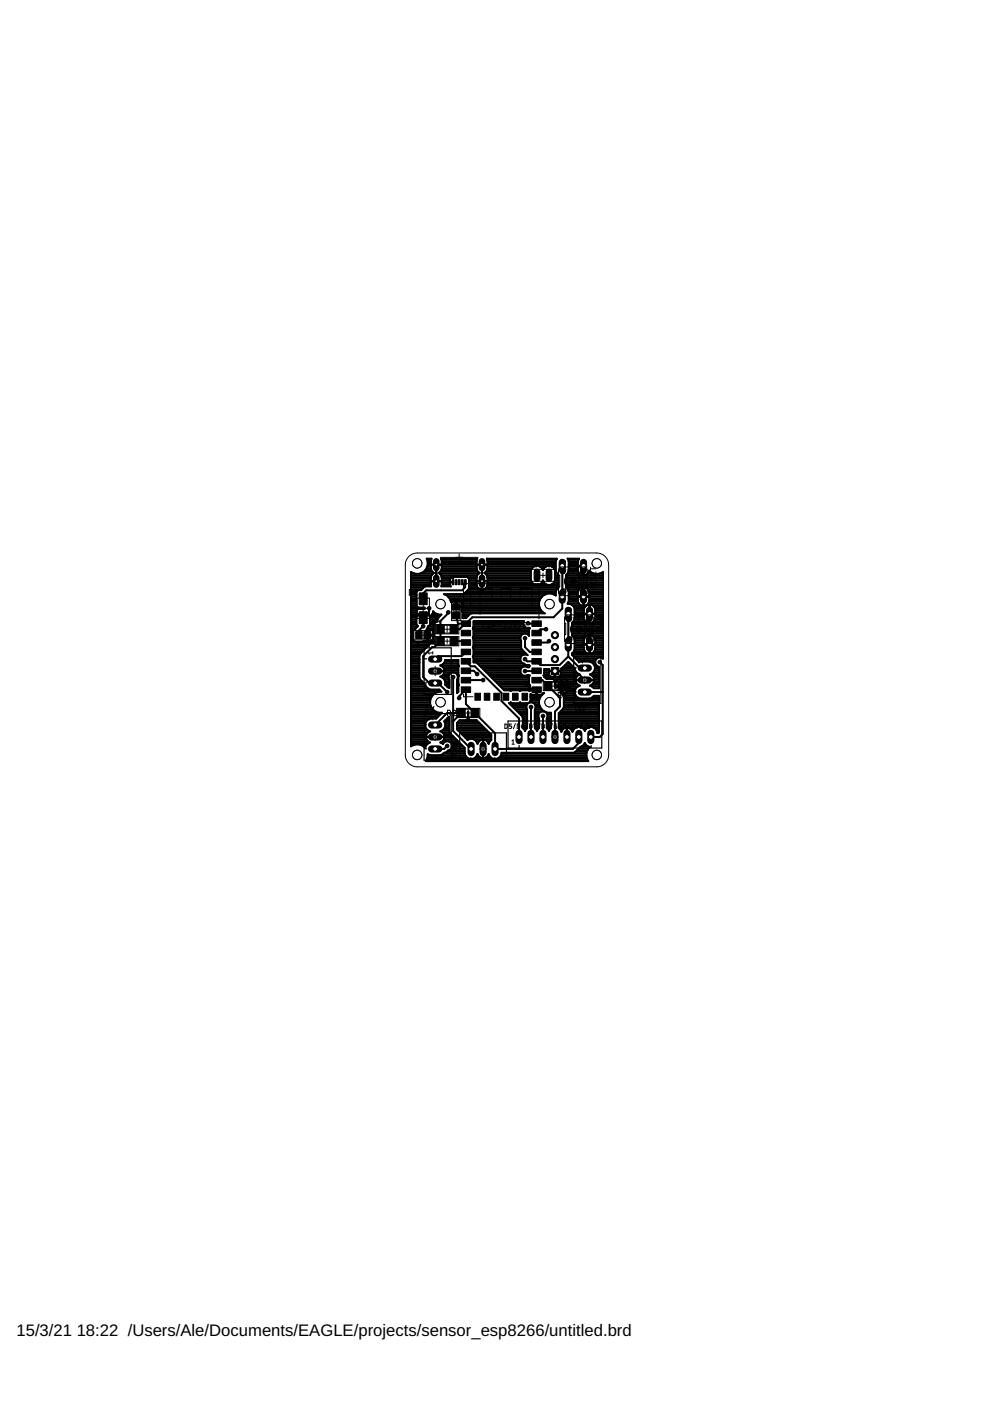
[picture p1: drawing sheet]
<svg xmlns="http://www.w3.org/2000/svg" width="210mm" height="297mm" viewBox="0 0 210 297" stroke-linecap="round" stroke-linejoin="round" font-family="sans-serif">
<defs><g id="words">
<g font-size="3.5">
<text x="3.5" y="283.3">15/3/21</text>
<text x="16.3" y="283.3">18:22 /Users/Ale/Documents/EAGLE/projects/sensor_esp8266/untitled.brd</text>
</g>
</g></defs>
<g fill="#000" stroke="#000" stroke-width=".21">
<path d="M88.1 133.9h1.4v1.5h-1.4zM88.9 129.7h1.7v2.5h-1.7zM88.9 125.7h1.7v2.5h-1.7zM90 133.9h1.3v1.5h-1.3zM92.6 135h1.6v1.8h-1.6zM92.6 132.5h1.6v1.8h-1.6zM95.4 135h1.6v1.8h-1.6zM95.4 132.5h1.6v1.8h-1.6zM95.9 122.9h.3v1.1h-.3zM96 129.9h1.5v1.3h-1.5zM96 128h1.5v1.3h-1.5zM96.5 122.9h.4v1.1h-.4z"/>
<path d="M97.2 122.9h.3v1.1h-.3zM97.8 139.6h2v1.2h-2zM97.8 137.6h2v1.2h-2zM97.8 135.6h2v1.2h-2zM97.8 133.6h2v1.2h-2zM97.8 131.6h2v1.2h-2zM97.8 122.9h.4v1.1h-.4zM98.5 122.9h.3v1.1h-.3zM112.8 139.6h2v1.2h-2zM112.8 137.6h2v1.2h-2zM112.8 135.6h2v1.2h-2zM112.8 133.6h2v1.2h-2z"/>
<path d="M112.8 131.6h2v1.2h-2zM97 150.3h1.6v1.8h-1.6zM97.8 145.6h2v1.2h-2zM97.8 143.6h2v1.2h-2zM97.8 141.6h2v1.2h-2zM99.9 150.3h1.6v1.8h-1.6zM100.7 147h1.2v1.5h-1.2zM102.7 147h1.2v1.5h-1.2zM104.7 147h1.2v1.5h-1.2zM106.7 147h1.2v1.5h-1.2zM108.7 147h1.2v1.5h-1.2zM110.7 147h1.2v1.5h-1.2z"/>
<path d="M112.8 145.6h2v1.2h-2zM112.8 143.6h2v1.2h-2zM112.8 141.6h2v1.2h-2zM115.4 144.5h1.6v1.9h-1.6zM118.3 144.5h1.6v1.9h-1.6z"/>
</g>
<g fill="none" stroke="#000" stroke-width=".42">
<path d="M90.5 118.6h.9M90.7 119l-.2-.6h1l-.1 .5v2M90.7 119a2.25 2.25 0 0 1-1 2.3 2.25 2.25 0 0 1-2.6 0v36.9a2.17 2.17 0 0 1 3 .4 1.37 1.37 0 0 1 1.1-1.2l-.5-.2M90.7 119.7h27.1M90.7 119.4h.7M90.7 119h.7M92.5 119.7v3.5M92.5 119.7v.1M93.6 118.6h7.5M93.7 119.4h7.3M93.7 119h7.3M102.2 119.7v.1"/>
<path d="M102.2 119.7v5.4M103.3 118.6h14.7M103.4 119.4h14.4M103.4 119h14.4M117.8 119v2l.6 .9v2.7M118 118.4h-14.8l.2 .5-.1 2M118 118.4v.1M118 118.5l-.2 .5M119.2 120v9l-1.8 1.9h-17.3l-1.3 1.3h-1.7l-.4-1.6M120.4 118.4v.1M120.4 118.4h2.4l-.3 .6v1h1.2v2M120.4 118.5l.2 .5"/>
<path d="M120.4 118.6h2.3M120.6 119v2l-.6 .9v2.7M120.6 119.7h1.9M120.6 119.4h1.9M120.6 119h1.9M87.1 122h4.4M87.1 136.6h4M87.1 134.7h.4M87.1 126.5h1.2M87.1 140h1.8M87.1 134.3h.4M87.1 139.6h1.8"/>
<path d="M87.1 139.2h1.8M87.1 138.8h1.9M87.1 138.5h2.2M87.1 138.1h2.5M87.1 137.7h2.9M87.1 137.3h3.3M87.1 136.9h3.6M87.1 136.2h4.9M87.1 135.8h.6M87.1 135.4h.4M87.1 135.1h.4M87.1 134h.4"/>
<path d="M87.1 133.6h.5M87.1 133.2h1M87.1 132.8h1.4M87.1 132.5h1.2M87.1 132.1h1.2M87.1 131.7h1.2M87.1 131.3h1.2M87.1 131h1.2M87.1 130.6h1.2M87.1 130.2h1.2M87.1 129.8h1.2M87.1 129.5h1.2"/>
<path d="M87.1 128.7h1.4M87.1 128.3h1.2M87.1 128h1.2M87.1 127.6h1.2M87.1 127.2h1.2M87.1 126.9h1.2M87.1 126.1h1.2M87.1 125.7h1.2M87.1 125.3h1.3M87.1 125h2.3M87.1 124.6h2.7M87.1 124.2h4.3"/>
<path d="M87.1 123.8h4.3M87.1 123.5h4.3M87.1 123.1h4.3M87.1 122.7h4.3M87.1 122.4h4.3M87.1 121.6h.8M88.3 128.3l.2 .4 1.5 .1v.3h-2.9M88.8 129.1l-.5 .5v2.7l.3 .5-1 .8M89 121.6h2.8M89.8 121.2h1.9M90.2 120.9h1.2M90.4 120.5h1"/>
<path d="M90.6 134.3h.2M90.6 135.8h.2M90.6 135.4h.2M90.6 135.1h.2M90.6 134h.2M90.6 133.6h.2M90.6 120.1h.8M90.6 133.2h1.4M90.7 132.8l-.3 .7h.2v1.1h1.2v-.7l-.3-.4h-.7v2.4l.7-.1 .3-.3v-.7h-1.2v1.1l-.7-.1-.3 .2-1.8-.1-.3-.3 .1-2M90.7 132.8l.5-.5v-1.7l.5-.4 .1-.6 .4 .4 .8 .3h.6l-.9 .9-.1 .7-.4 .1-.2 .4 .1 2.3M90.7 132.8h1.3M90.8 134.7h1.3"/>
<path d="M91 129v.7l-1.3 1.3v1.8l-.9 .9v1M91.1 132.5h.9M91.2 132.1h.9M91.2 131.7h1.4M91.2 131.3h1.4M91.2 131h1.7M91.2 130.6h2.1M91.4 123.2h2.3M91.4 120.9l.6 .6-.4 .3-.2 .5v2h-1.2l-.9 .8h-.5l-.4 .3-.1 2.9M91.5 135.8h.5M91.6 133.6h.4M91.6 130.2h1.2"/>
<path d="M91.8 134.3h.2M91.8 135.4h.2M91.8 135.1h.2M91.8 134h.2M91.8 129.8h.3M92 136.2l-.8 .3-2.2 2.2-.1 .3v4.7M92.1 134.7l-.1 1.5M92.1 134.7h.1M92.5 120.9h.1M92.5 123.2v.1M92.5 120.1h.1M92.5 123.1h.1"/>
<path d="M92.5 122.7h.1M92.5 122.4h.1M92.5 122h.1M92.5 121.6h.1M92.5 121.2h.1M92.5 120.5h.1M93.2 121.6h8.3M93.3 121.2h8.1M93.5 122h7.7M93.6 120.9l.1-2-.2-.5h7.7l-.2 .5 .1 1.8 .1 .3 .5 .5-.5 .4-.1 .4-.1 1.7a1.16 1.16 0 0 0 1.2 1.1 1.16 1.16 0 0 0 1.2-1.1l-.1-1.9-.6-.6 .6-.6M93.6 120.9l-.6 .6 .4 .3 .2 .5v2h2l-.1-.1M93.6 120.9h7.5"/>
<path d="M93.6 124.2h1.9M93.6 122.4h2.7M93.7 123.8h1.7M93.7 123.5h1.7M93.7 123.1h1.7M93.7 122.7h1.7M93.7 120.5h7.3M93.7 120.1h7.3M94.4 126.1h21.1M95 126.5h20M95 129.8v.2l-1.6 1.7v4.2l-1.3 1.3h-.5l-1.9 1.9v4.5l1.3 1.2h1.9l1.9 1.9M95.3 126.9h19.3"/>
<path d="M95.4 123.4h.5M95.5 127.2h19M95.5 124.2l-.1-1.3 .3-.4 .7-.2h2.6l.5 .5-.1 1.9-.1 .3M95.6 127.6h.2M95.8 127.6h.8v.9h1.3v-.6M95.9 123.4v.1M96.1 122.5h.1M96.2 135.9h2.3l.3 .3M96.6 128.3h.2M96.6 128h.2M96.6 127.6h.2M96.8 128.7h17.6"/>
<path d="M97 122.3h.1M97.7 122.3h.1M97.7 127.6h16.6M97.9 129.5h16.9M97.9 129.1h16.6M97.9 128.3h16.4M97.9 128h16.4M98.1 131h.8M98.1 130.6h1.2M98.1 130.2h1.5M98.1 129.8h17M98.3 122.3h.1"/>
<path d="M98.6 125.7h19.2M98.6 132.2l-1.2 1.2h-1.2M98.7 123.4l-.1 1.1-.6 .7h-7.6l-.7 .6v1.2M98.8 138.2l-.9 .9h-5l-.6 .6M98.9 125.3h19M99.1 122.4h1.9M99.3 125l-1.2 1h-4a2.11 2.11 0 0 1 1.5 1.7l.2-.1M99.3 125h2.4M99.4 122.7h1.6M99.4 124.6h1.9M99.4 124.2h1.7M99.5 123.6h.1"/>
<path d="M99.5 123.8h1.5M99.5 123.5h1.5M99.5 123.1h1.5M100.2 133.2l.3-1.5h10.6a1.06 1.06 0 0 0 .1 1.1 1.06 1.06 0 0 0 1 .4v1.6l-.7-.5M100.2 133.2l.2 .3v1.4l-.2 .3 .2 .3v1.4M100.2 133.2h12.1M100.3 139.2h10.2M100.3 139.2l.1 1.2 .7 .2 5.8 5.7h1.1l.3 .2 .2-.2h1.5l.3 .2 .3-.2h1.4l.3 .2v-.2M100.3 137.3h10.2M100.3 135.1h10M100.4 135.4h9.9M100.4 136.6h10.1"/>
<path d="M100.4 134.7h10.1M100.4 140h9.9M100.4 136.9l-.2 .3 .2 .3-.1 1.7M100.4 134.3h11.8M100.4 139.6h9.9M100.4 138.8h10.6M100.4 138.5h11M100.4 138.1h10.6M100.4 137.7h10.3M100.4 136.9h10.1M100.4 136.2h10.1M100.4 135.8h10.1"/>
<path d="M100.4 134h11.8M100.4 133.6h11.8M100.4 132.8h10.9M100.4 132.5h10.6M100.4 132.1h10.6M100.4 131.7h10.7M101 123.2h2.4M102.2 123.2v.1M102.2 123.8v.1M102.2 125h.1M102.2 124.6h.1M102.2 124.2h.1"/>
<path d="M102.2 123.5h.1M102.2 123.1h.1M102.2 122.7h.1M102.2 122.4h.1M102.2 122h.1M102.2 121.6h.1M102.2 121.2h.1M102.2 120.9h.1M102.2 120.5h.1M102.2 120.1h.1M102.7 125h15.3M102.9 121.6h9.6"/>
<path d="M103 121.2h9.5M103.1 124.6h15.3M103.2 122h9.3M103.3 120.9h9.3M103.3 124.2h15.1M103.3 122.4h9.2M103.4 123.8h9.8M103.4 123.5h9.4M103.4 123.1h9.2M103.4 122.7h9.1M103.4 120.5h9.4M103.4 120.1h9.8"/>
<path d="M110.3 139.6v.4M110.3 140l.2 .3M110.5 139.2l-.2 .4M111.1 134.3a1 1 0 0 0-.6 1.6l.1 1.8 1.3 1.2a1.02 1.02 0 0 0-1.4 .3M111.3 135.3v1.9l1 1h1.5M111.7 138.8h.1M112 132.1l1.8 .1M112.1 134.7h.1M113.1 120.2a1.33 1.33 0 0 1 2 .7 1.33 1.33 0 0 1 1.4-1 1.33 1.33 0 0 1 1.2 1.1v2a1.33 1.33 0 0 1-1.2 1 1.33 1.33 0 0 1-1.4-.9 1.34 1.34 0 0 1-1.3 .9 1.34 1.34 0 0 1-1.3-1v-2zM114.5 120.1h1.3M114.5 123.8h1.2M114.9 123.5h.4"/>
<path d="M114.9 120.5h.4M115.1 123.1h.1M115.1 120.9h.1M115.8 133.4h-1.2l-.8 .8M116.4 135.9l-.3 .3h-2.3M117 120.1h.8M117.1 123.8h1.3M117.5 123.5h.9M117.5 120.5h.3M117.5 126.1h.3M117.6 123.1h.8M117.6 120.9h.2"/>
<path d="M117.7 122h.7M117.7 122.7h.7M117.7 122.4h.7M117.7 121.6h.4M117.7 121.2h.2M118 125l-.2 .5v.8a2.23 2.23 0 0 0-3.2 .6 2.23 2.23 0 0 0 .9 3.1h-15.5l-1.2 1h-.7l-.2-2.2h-1.1v-1.2h.8l.3 .3M118.4 124.6l-.4 .4M120 124.6l.4 .4M120 122h7.8M120 124.6h3.3M120 124.2h7.8M120 123.8h7.8"/>
<path d="M120 123.5h7.8M120 123.1h7.8M120 122.7h7.8M120 122.4h7.8M120.3 121.6h2.6M120.4 125l.2 .5v2l-.2 .5a1.35 1.35 0 0 1 1.4 1.1v2.1l-.2 .5M120.4 125h2.4M120.4 128h2.3M120.5 139.2l-1.9 1.8h-4l-.8-.8h-2l-.5-.5M120.5 130.2v9M120.5 139.2l2.4 2.4h1.1M120.5 121.2h2.1"/>
<path d="M120.5 125.3h2.1M120.5 127.6h2.1M120.6 126.5h7.2M120.6 127.2h1.9M120.6 126.9h1.9M120.6 126.1h1.9M120.6 125.7h1.9M120.6 120.9h1.9M120.6 120.5h1.9M120.6 120.1h1.9M121.3 134.7h3.4M121.3 134.3h6.5"/>
<path d="M121.3 138.8h6.5M121.3 134h6.5M121.3 133.6h6.5M121.3 133.2h6.5M121.3 132.8h6.5M121.3 132.5h6.5M121.3 132.1h3.4M121.4 138.5h3M121.4 128.3h1.8M121.6 135.1h2.5M121.6 139.2h6.2M121.6 131.7h2.5"/>
<path d="M121.6 131.7l-.3 .3v2.8l.3 .3 .2 .5v2.1M121.7 138.1h2.3M121.7 128.7h2.3M121.8 135.4h2M121.8 131.3h2M121.8 137.7l-.2 .5-.3 .3v.4l1.5 1.5 2.2-.1a1.4 1.4 0 0 1 1.2 1.3 1.4 1.4 0 0 1-1.1 1.4l.5 .3 .3 .4M121.8 136.6h6M121.8 129.1h2M121.8 137.7h2M121.8 137.3h2M121.8 136.9h2M121.8 136.2h2"/>
<path d="M121.8 135.8h2M121.8 131h2M121.8 130.6h2M121.8 130.2h2M121.8 129.8h2M121.8 129.5h2M122 139.6h4.6M122.4 140h3.9M122.5 120.9v-.8h1.3v1.9M122.5 126.4v-.8a1.18 1.18 0 0 1 1.2-1.1v4a1.18 1.18 0 0 1-1.2-1.1v-.8h2.4v1.1l-.5 .6M122.5 120.9l.1 .3M122.6 121.2l.5 .6 .5 .2"/>
<path d="M123.7 128.3h.1M123.7 128h.1M123.7 127.6h.1M123.7 127.2h.1M123.7 126.9h.1M123.7 126.1h.1M123.7 125.7h.1M123.7 125.3h.1M123.7 125h.1M123.7 124.6h.1M123.7 121.6h.1M123.7 121.2h.1"/>
<path d="M123.7 120.9h.1M123.7 120.5h.1M123.7 120.1h.1M123.8 135.8v.8M123.8 137.7v-1h2.4v1M123.8 137.7l.6 .8M124.1 131.7l.8 .4v-3.9a1.18 1.18 0 0 0-1.1 1.1v.8h2.4a1.54 1.54 0 0 0-.6-1.7l-.5-.2v3.9h.2M124.1 131.7l-.3-.5v-1h2.4a1.9 1.9 0 0 1-.3 1.5M124.2 124.6h3.6M124.3 128.3h.1M124.6 121.6h1.4M124.7 125h3.1"/>
<path d="M124.7 128h3.1M124.9 121.2l-.5 .6-.6 .2M124.9 121.2v-.2a2.15 2.15 0 0 0 2.9 .3v18.4l-.1-.1M124.9 121.2h.3M124.9 125.3h2.9M124.9 127.6h2.9M124.9 126.4a1.54 1.54 0 0 0-.5-1.7l-.6-.2v4l.6-.2M124.9 134.7v3.9l-.5-.1M124.9 129.1h.2M124.9 138.5h.2M124.9 138.1h.2M124.9 137.7h.2"/>
<path d="M124.9 137.3h.2M124.9 136.9h.2M124.9 136.2h.2M124.9 135.8h.2M124.9 135.4h.2M124.9 135.1h.2M124.9 132.1h.2M124.9 131.7h.2M124.9 131.3h.2M124.9 131h.2M124.9 130.6h.2M124.9 130.2h.2"/>
<path d="M124.9 129.8h.2M124.9 129.5h.2M124.9 128.7h.2M124.9 128.3h.2M124.9 127.2h2.9M124.9 126.9h2.9M124.9 126.1h2.9M124.9 125.7h2.9M125.1 134.7v3.9l.5-.1M125.3 134.7l.5 .3 .3 .4M125.3 134.7a1.22 1.22 0 0 0-1.5 1.1M125.3 134.7h2.5"/>
<path d="M125.3 132.1h2.5M125.6 128.3h2.2M125.6 138.5h2.2M125.9 135.1h1.9M125.9 131.7l-.6 .4M125.9 131.7h1.9M126 128.7h1.8M126 138.1h1.8M126.1 135.4l.1 .4M126.1 135.4h1.7M126.1 131.3h1.7M126.2 137.7l-.6 .8"/>
<path d="M126.2 129.1h1.6M126.2 137.7h1.6M126.2 135.8v.8M126.2 137.3h1.6M126.2 136.9h1.6M126.2 136.2h1.6M126.2 135.8h1.6M126.2 131h1.6M126.2 130.6h1.6M126.2 130.2h1.6M126.2 129.8h1.6M126.2 129.5h1.6"/>
<path d="M127.1 121.6h.7M127.7 139.6a1.01 1.01 0 0 0-1.4 .4 1.01 1.01 0 0 0 .7 1.4M127.8 139.6h.1M87.1 142.2h1.8M87.1 145.9h3.6M87.1 152.7h3.5M87.1 156.8h3.3M87.1 157.2h3.6M87.1 146.3h6.1M87.1 150.8h5.1M87.1 157.9h.7M87.1 157.5h3.8"/>
<path d="M87.1 156.4h3.2M87.1 156h3.2M87.1 155.7h3.3M87.1 155.3h3.6M87.1 154.9h3.8M87.1 154.5h3.3M87.1 154.2h3.1M87.1 153.8h3M87.1 153.4h3M87.1 153.1h3.2M87.1 152.3h5.4M87.1 151.9h5.8"/>
<path d="M87.1 151.6h6.2M87.1 151.2h6.6M87.1 150.4h4.7M87.1 150.1h4.4M87.1 149.7h4.2M87.1 149.3h4.1M87.1 148.9h4.1M87.1 148.5h4.1M87.1 148.2h4.2M87.1 147.8h4.4M87.1 147.4h4.6M87.1 147.1h5"/>
<path d="M87.1 145.6h3.2M87.1 145.2h3.1M87.1 144.8h2.8M87.1 144.4h2.4M87.1 144.1h2M87.1 143.7h1.8M87.1 143.3h1.8M87.1 142.9h1.8M87.1 142.6h1.8M87.1 141.8h1.8M87.1 141.4h1.8M87.1 141.1h1.8"/>
<path d="M87.1 140.7h1.8M87.1 140.3h1.8M88.9 143.7l1.8 2.3 .5 .2h1.9l.5 .5h-6.5M89.1 157.9h1.3M89.8 158.3h.4M90.3 156.3h.1M90.3 156.3l.4 .9M91.2 149.3a2.21 2.21 0 0 0 2.5 1.8l-1.2 1.2h-1.3a1.4 1.4 0 0 0-1.1 1.4 1.4 1.4 0 0 0 1.1 1.4 1.2 1.2 0 0 0-.9 1.1h1.9l-1.9 .1M93 146.7a2.28 2.28 0 0 0-1.8 2.6M93.4 141.1h3.8M93.6 157.5h.4M93.7 143.3l-.4 .2a1.37 1.37 0 0 1 1.1 1.7"/>
<path d="M93.7 154.9h1.6M93.7 143.3h1.4M93.8 155.3h1.5M93.8 157.2h3.3M93.8 143.7h1.3M93.9 141.4h3.3M94 159.8h4.5M94 140.7h3.2M94.1 142.9h1.2M94.1 155.7h1.5M94.1 156.8h2.7M94.1 154.5h1.2"/>
<path d="M94.2 141.8l-.4-.4-.5-.3a1.33 1.33 0 0 0 1.1-1.2h2.8v1l.1 .3-.1 .3v1.4M94.2 141.8l.1 .4M94.2 141.8h3M94.2 144.1h1M94.2 156.4h2.2M94.2 156h1.8M94.2 142.6h3M94.3 156.3l-.5 .9M94.3 142.2h.1M94.3 156.3h.1M94.3 153.1h1M94.3 140.3h2.9"/>
<path d="M94.3 154.2h1M94.4 144.4h.9M94.4 153.8h.9M94.4 153.4h.9M94.4 144.8h.9M94.4 145.2h.9M94.4 152.7h.9M94.6 157.2l-.3 .1-.4 .4-.6-.3 .5-.2M94.7 159.4h3.8M94.8 145.6h.5M94.8 158.2l-.6 .6h-1.9M94.8 152.3h.5"/>
<path d="M95 157.2a1 1 0 0 1 .8 1 1 1 0 0 1-.8 .9l-.4 .4-1.3 .6h-2.1l-.5-.2v.6l-.4 .9 34.4-.1M95.2 144.1a1 1 0 0 1 .9-1.5 1 1 0 0 1 .8 1.5v2.9l.3-.3M95.2 144.1h.1M95.2 159h3.3M95.3 144.1v1.8l-.9-.7M95.6 157.5h1.9M95.6 155.7l-.3-.6v-3.1l-1.1 .9a1.39 1.39 0 0 1-.9 2.2 1.22 1.22 0 0 1 1 1.1h-2l2 .1M95.6 155.7l2.9 2.9v1.2M95.7 158.7h2.8M95.8 157.9h2.1M95.8 158.3h2.5M96.1 152.9l1.7-1.7h-3l-2.5 2.5"/>
<path d="M96.1 143.6v11.4l3.8 3.8M96.9 142.9h.3M96.9 145.9h.3M96.9 146.7h.3M96.9 146.3h.3M96.9 154.5h6M96.9 154.2h5.6M96.9 153.8h5.3M96.9 153.4h4.9M96.9 145.6h.3M96.9 145.2h.4M96.9 144.8h.3"/>
<path d="M96.9 144.4h.3M96.9 144.1h.3M97 143.3h.2M97.1 143.7h.1M97.1 153.1h4.3M97.2 142.2h-4.9l2 .1-.2 .6-.4 .4M97.2 142.9l.1 .3-.1 .3 .1 1.7M97.2 154.9h6.1M97.3 145.2l-.1 1.5M97.3 148v-.4l1.5-1.4v3.1l6.2 6.2v3.3h16.5l1.2-1.3v-1.2M97.6 155.3h6.1M97.9 155.7h6.1"/>
<path d="M98.3 156h5.9M98.5 159.8l.2 .5 .9 .6M98.7 156.4h5.5M98.8 152.7l.5-.5v-1.3v1.3l.5 .5M98.8 142.2h1.7l.7 .7M98.8 140.2l1 1.1h.9l5.6 5.6v1.7l3.7 3.7v4M99 156.8h.3M99.2 152.3h.1M99.3 151.9h.1M99.3 151.6h.1M99.3 151.2h.1M100.4 140.3h10.1"/>
<path d="M100.5 156.8h3.7M101 157.2h.6M101.2 157.5h.1M101.3 140.7h9.7M101.6 141.1h10.6M102 141.4h8.8M102.3 156.8l-.5 .2-.6 .7a1.38 1.38 0 0 0-2.1-.8l-2.2-2.3v-1.3l.6-.6h3.5l3.2 3.1v1.1l-.6 .8a1.23 1.23 0 0 0-1.1-.9M102.4 156.8v1.9l.1-1.9M102.4 157.2h.1M102.4 159.8h.1M102.4 159.4h.1M102.4 159h.1"/>
<path d="M102.4 158.7h.1M102.4 158.3h.1M102.4 157.9h.1M102.4 157.5h.1M102.4 141.8h8M102.4 144.2h-3.6M102.8 142.2h7.5M103.1 142.6h7.3M103.3 157.2h.6M103.5 142.9h7.1M103.5 157.5h.2M103.9 143.3h8.3"/>
<path d="M104.2 143.7h8M104.6 144.1h7.6M105 144.4h7.2M105.4 144.8h6.8M105.7 145.2h6.6M106.1 145.6h6.2M106.3 159.8l-.2 .5-.9 .6M106.3 159.8h18M106.5 145.9h5.8M106.9 146.3h7v1h.9l.3-.2M108.2 149.3h3.6M108.3 148.9l-.4 .2 2.8 2.8 .1 .3v2.2l.5 .6"/>
<path d="M108.3 148.9l.2 .2h1.5l.3-.2M108.3 148.9h.1M108.5 149.7h3.1M108.9 150.1h2.7M109.3 150.4h2.4M109.7 150.8h2.1M110 151.2h1.8M110.3 148.9h.1M110.3 148.9l.3 .2h1.4M110.4 151.6h1.4M110.5 140.3l.6 .4a1.01 1.01 0 0 0 1.1 .3l.1 .2-.1 .3h-.3a1 1 0 0 0-1.6 .8 1 1 0 0 0 1.6 .8l.4 .1-.1 .3v1.7M110.7 151.9h1.1"/>
<path d="M110.8 152.7h1M110.8 154.2h1M110.8 153.8h1M110.8 153.4h1M110.8 153.1h1M110.8 152.3h1M111 154.5h.6M111.3 154.9h.1M111.3 144.8l1.4 1.4h1.1M111.7 150.5l.1 3.9-.5 .6M111.9 141.4h.3M112 149.1a1 1 0 0 1 1.6 .6"/>
<path d="M112 149.1a1.02 1.02 0 0 0-.3 1.4M112.2 145.2l.2 .1-.1 .3M112.3 148.9h.1M112.3 145.6v.5h1.4v1.2l-1.2-.1M112.5 147.2v1.4l-.5 .5M112.5 147.2h.1M112.5 148.5h1.8M112.5 148.2h1.9M112.5 147.8h2.1M112.5 147.4h2.3M112.6 149.9v6.4M112.8 148.9h1.5"/>
<path d="M113.4 152.7h.9M113.4 150.8h1.9a1.01 1.01 0 0 1 .6 1.6v2l.5 .6M113.4 154.2h.9M113.4 153.8h.9M113.4 153.4h.9M113.4 153.1h.9M113.4 152.3h.9M113.4 151.9h.7M113.4 151.6h.8M113.4 151.2h.9M113.4 149.3h.9M113.4 150.5v3.9l.5 .6"/>
<path d="M113.4 150.4h1.5M113.6 149.7l-.2 .8M113.6 150.1h1M113.6 149.7h.8M113.6 154.5h.5M113.7 146.7h.2M113.7 147.1h.2M113.8 144.2h1.2l3.7 3.8v1.8l-1 1.1v5.4M113.8 142.2l-2.5 .1M113.8 154.9h.1M114.3 149.3a2.21 2.21 0 0 0 2.5 1.8v3.3l-.4 .6M114.9 150.8a1.01 1.01 0 0 0-.6 1.6v2l-.4 .6"/>
<path d="M115.1 151.8v4.5M115.1 147.1h.1M115.3 143.3h1.2M115.3 147l-.2 .1M115.3 147h.1M115.3 147a2.28 2.28 0 0 0-1 2.3M115.4 142.2h2.2v1.3h-.8l-.3-.2M115.4 143.5l.5 .5h1.5l.2 .4M115.4 143.5h.1M115.4 142.9l-.2 .3 .2 .3M115.4 142.9h1M115.4 142.6h1"/>
<path d="M115.6 143.7h6.5M115.9 151.2h.9M115.9 152.7h.9M115.9 154.2h.9M115.9 153.8h.9M115.9 153.4h.9M115.9 153.1h.9M116 152.3h.8M116.1 151.6h.7M116.1 151.9h.7M116.1 154.5h.5M116.4 154.9h.1"/>
<path d="M116.4 142.2v-.4h-1v1.1M116.5 143.3l-.1-1h2.5l-.1 1M117.4 144.1h4.6M117.6 143.3h.1M117.6 142.9h.1M117.6 142.6h.1M117.6 144.4v1.3l.2 .2v-.3h2.5l-.1 1-.1 .2h-.8v-2.7h.8l.2 .4v.8h-2.5v-.8l.3-.4h.8v2.7h-.2l.8 1v2.2l-1 1.2v3.2l.5 .8a1.22 1.22 0 0 1 1.1-.9v1.9l.1-1.9M117.6 145.6h1.3M117.6 145.2h.2M117.6 144.8h.2M117.6 144.4h.2M117.7 142.3h.6"/>
<path d="M118.5 152.7h8.5M118.5 154.2h3.8M118.5 153.8h8.5M118.5 153.4h8.5M118.5 153.1h8.5M118.5 152.3h8.5M118.5 151.9h8.5M118.5 151.6h8.5M118.5 151.2h8.5M118.7 154.5h.7M118.8 143.3h3.6M118.9 141.8v.4"/>
<path d="M118.9 141.8l1.6-1.5 1.4 1.4a1.31 1.31 0 0 0 1 1.3l-.5 .3-.3 .4M118.9 145.9h.4M118.9 146.7h.4M118.9 146.3h.4M118.9 150.8h8.1M118.9 145.2h.4M118.9 144.8h.4M118.9 144.4h.4M118.9 142.9h3.9M118.9 142.6h3.3M118.9 141.8h3M118.9 154.9h.2"/>
<path d="M119 147.1h2.9M119.1 145.5h1.7M119.3 150.4h7.7M119.3 145.6h3.2M119.4 147.4h2.6M119.4 141.4h2.2M119.5 150.1h7.5M119.5 149.7h7.5M119.5 149.3h7.5M119.5 148.9h7.5M119.5 148.5h7.5M119.5 148.2h7.5"/>
<path d="M119.5 147.8h2.9M119.7 141.1h1.5M120.1 140.7h.7M120.1 156h.1M120.1 155.7h.1M120.1 155.3h.1M120.1 154.9h.1M120.1 154.5h.1M120.2 146.7h1.7M120.2 154.3h.1M120.3 154.3l.5 .1 .6 .8a1.38 1.38 0 0 1 1.2-1.1 1.38 1.38 0 0 1 1.4 .9M120.3 144.4h1.7"/>
<path d="M120.3 145.9h1.8M120.3 146.3h1.6M120.3 145.2h2.2M120.3 144.8h1.9M121 154.5h.7M121.3 154.9h.2M122 142.2h-4.3v1.3h.8l.3-.2M122 159.4h2.4M122 144.1h2l-2 .2 .2 .5M122 144.1h.1M122.1 145.9a1.4 1.4 0 0 0 .9 2.2h2l.9-.6h1.1v7.8l-.4 .1a1.37 1.37 0 0 0-1.1-1.3 1.37 1.37 0 0 0-1.5 .9M122.1 143.7l-.1 .4"/>
<path d="M122.2 144.8l.7 .6-.4 .2M122.2 142.9h.5l1.3 1.3M122.4 159h2.2M122.5 145.6l-.4 .3M122.7 158.7h2.1M122.7 140.3h.2M123.1 154.2h1.8M123.2 158.3h1.6M123.7 154.5h.6M123.8 157.9h.4M124 157.5l-.5 .7-.5 .2-1.4 1.2h-15.3v.2M124 157.5a1.23 1.23 0 0 0 1.1 .9 2.22 2.22 0 0 0-.4 2.9"/>
<path d="M124 157.5h.1M124 154.9h.1M124 146.7h3.8M125.1 140.3h1.1M125.2 142.9h1.8M125.5 145.2h1.5M125.5 145.6h1.5M125.6 143.3h1.4M125.6 147.8h1.4M125.7 154.2h1.3M125.8 140.7h.4M125.8 142.6h1.2"/>
<path d="M125.8 144.8l-.7 .6 .4 .2M125.8 144.8h1.2M125.9 143.7h1.1M125.9 143.7l.1 .4M126 144.4h1M126 144.1h-1.9l1.9 .2-.2 .5M126 144.1h.1M126 144.1h1M126 141.1h.5M126 142.2h1M126.1 141.8h.9M126.1 141.4h.9"/>
<path d="M126.3 154.5h.7M126.5 154.9h.5M126.6 155.3h.4M127 141.4h.1M127 141.4v4.5h-1.1l-.4-.3M127.2 140.4l.6 .6v14.6l-.6 .7h-1.9M90.4 161.3h34.3M90.5 160.9h34M90.7 160.5h8.2M90.7 160.2h8M100.8 160.5h.9M101.1 160.2h.3"/>
<path d="M102.4 160.5h.1M102.4 160.2h.1M103.1 160.5h.9M103.5 160.2l-.4 .4-.6 .2-.1-2v2a1.2 1.2 0 0 1-1.2-.9l-.5 .8-.5 .2M103.5 160.2l.1-.3 .6 .8 .5 .2M103.5 160.2h.2M105.9 160.5h18.4M106.2 160.2h18.1"/>
</g>
<path d="M123.7 119.2v1.6" fill="none" stroke="#000" stroke-width="1.5"/>
<circle cx="123.7" cy="120" r=".51" fill="#fff" stroke="#000" stroke-width=".21"/>
<path d="M119.2 119.2v1.6" fill="none" stroke="#000" stroke-width="1.5"/>
<circle cx="119.2" cy="120" r=".51" fill="#fff" stroke="#000" stroke-width=".21"/>
<path d="M123.7 125.7v1.6" fill="none" stroke="#000" stroke-width="1.5"/>
<circle cx="123.7" cy="126.5" r=".51" fill="#fff" stroke="#000" stroke-width=".21"/>
<path d="M119.2 125.7v1.6" fill="none" stroke="#000" stroke-width="1.5"/>
<circle cx="119.2" cy="126.5" r=".51" fill="#fff" stroke="#000" stroke-width=".21"/>
<path d="M125 129.4v1.5" fill="none" stroke="#000" stroke-width="1.5"/>
<circle cx="125" cy="130.2" r=".51" fill="#fff" stroke="#000" stroke-width=".21"/>
<path d="M120.5 129.4v1.5" fill="none" stroke="#000" stroke-width="1.5"/>
<circle cx="120.5" cy="130.2" r=".51" fill="#fff" stroke="#000" stroke-width=".21"/>
<path d="M125 135.9v1.5" fill="none" stroke="#000" stroke-width="1.5"/>
<circle cx="125" cy="136.7" r=".51" fill="#fff" stroke="#000" stroke-width=".21"/>
<path d="M120.5 135.9v1.5" fill="none" stroke="#000" stroke-width="1.5"/>
<circle cx="120.5" cy="136.7" r=".51" fill="#fff" stroke="#000" stroke-width=".21"/>
<path d="M102.2 122.5v1.4" fill="none" stroke="#000" stroke-width="1.4"/>
<circle cx="102.2" cy="123.2" r=".3" fill="#fff" stroke="#000" stroke-width=".21"/>
<path d="M92.5 122.5v1.4" fill="none" stroke="#000" stroke-width="1.4"/>
<circle cx="92.5" cy="123.2" r=".3" fill="#fff" stroke="#000" stroke-width=".21"/>
<path d="M102.2 119v1.4" fill="none" stroke="#000" stroke-width="1.4"/>
<circle cx="102.2" cy="119.7" r=".3" fill="#fff" stroke="#000" stroke-width=".21"/>
<path d="M92.5 119v1.4" fill="none" stroke="#000" stroke-width="1.4"/>
<circle cx="92.5" cy="119.7" r=".3" fill="#fff" stroke="#000" stroke-width=".21"/>
<path d="M116.9 141.5h1.5v1.5h-1.5z" fill="#000" stroke="#000" stroke-width=".21"/>
<circle cx="117.7" cy="142.3" r=".51" fill="#fff" stroke="#000" stroke-width=".21"/>
<circle cx="117.7" cy="139.7" r=".76" fill="#000" stroke="#000" stroke-width=".21"/>
<circle cx="117.7" cy="139.7" r=".51" fill="#fff" stroke="#000" stroke-width=".21"/>
<circle cx="117.7" cy="137.2" r=".76" fill="#000" stroke="#000" stroke-width=".21"/>
<circle cx="117.7" cy="137.2" r=".51" fill="#fff" stroke="#000" stroke-width=".21"/>
<circle cx="117.7" cy="134.7" r=".76" fill="#000" stroke="#000" stroke-width=".21"/>
<circle cx="117.7" cy="134.7" r=".51" fill="#fff" stroke="#000" stroke-width=".21"/>
<path d="M105 158v1.6" fill="none" stroke="#000" stroke-width="1.5"/>
<circle cx="105" cy="158.8" r=".51" fill="#fff" stroke="#000" stroke-width=".21"/>
<path d="M102.4 158v1.6" fill="none" stroke="#000" stroke-width="1.5"/>
<circle cx="102.4" cy="158.8" r=".51" fill="#fff" stroke="#000" stroke-width=".21"/>
<path d="M99.9 158v1.6" fill="none" stroke="#000" stroke-width="1.5"/>
<circle cx="99.9" cy="158.8" r=".51" fill="#fff" stroke="#000" stroke-width=".21"/>
<path d="M91.5 158.8h1.5" fill="none" stroke="#000" stroke-width="1.5"/>
<circle cx="92.3" cy="158.8" r=".51" fill="#fff" stroke="#000" stroke-width=".21"/>
<path d="M91.5 156.3h1.5" fill="none" stroke="#000" stroke-width="1.5"/>
<circle cx="92.3" cy="156.3" r=".51" fill="#fff" stroke="#000" stroke-width=".21"/>
<path d="M91.5 153.7h1.5" fill="none" stroke="#000" stroke-width="1.5"/>
<circle cx="92.3" cy="153.7" r=".51" fill="#fff" stroke="#000" stroke-width=".21"/>
<path d="M91.5 144.8h1.5" fill="none" stroke="#000" stroke-width="1.5"/>
<circle cx="92.3" cy="144.8" r=".51" fill="#fff" stroke="#000" stroke-width=".21"/>
<path d="M91.5 142.3h1.5" fill="none" stroke="#000" stroke-width="1.5"/>
<circle cx="92.3" cy="142.3" r=".51" fill="#fff" stroke="#000" stroke-width=".21"/>
<path d="M91.5 139.7h1.5" fill="none" stroke="#000" stroke-width="1.5"/>
<circle cx="92.3" cy="139.7" r=".51" fill="#fff" stroke="#000" stroke-width=".21"/>
<path d="M113.9 121.3v1.4" fill="none" stroke="#000" stroke-width="1.4"/>
<circle cx="113.9" cy="122" r=".47" fill="#fff" stroke="#000" stroke-width=".21"/>
<path d="M116.4 121.3v1.4" fill="none" stroke="#000" stroke-width="1.4"/>
<circle cx="116.4" cy="122" r=".47" fill="#fff" stroke="#000" stroke-width=".21"/>
<path d="M123.2 146.7h1.6" fill="none" stroke="#000" stroke-width="1.5"/>
<circle cx="124" cy="146.7" r=".51" fill="#fff" stroke="#000" stroke-width=".21"/>
<path d="M123.2 144.2h1.6" fill="none" stroke="#000" stroke-width="1.5"/>
<circle cx="124" cy="144.2" r=".51" fill="#fff" stroke="#000" stroke-width=".21"/>
<path d="M123.2 141.6h1.6" fill="none" stroke="#000" stroke-width="1.5"/>
<circle cx="124" cy="141.6" r=".51" fill="#fff" stroke="#000" stroke-width=".21"/>
<path d="M115.1 155.5v1.5" fill="none" stroke="#000" stroke-width="1.5"/>
<circle cx="115.1" cy="156.3" r=".51" fill="#fff" stroke="#000" stroke-width=".21"/>
<path d="M112.6 155.5v1.5" fill="none" stroke="#000" stroke-width="1.5"/>
<circle cx="112.6" cy="156.3" r=".51" fill="#fff" stroke="#000" stroke-width=".21"/>
<path d="M110 155.5v1.5" fill="none" stroke="#000" stroke-width="1.5"/>
<circle cx="110" cy="156.3" r=".51" fill="#fff" stroke="#000" stroke-width=".21"/>
<path d="M117.7 155.5v1.5" fill="none" stroke="#000" stroke-width="1.5"/>
<circle cx="117.7" cy="156.3" r=".51" fill="#fff" stroke="#000" stroke-width=".21"/>
<path d="M120.2 155.5v1.5" fill="none" stroke="#000" stroke-width="1.5"/>
<circle cx="120.2" cy="156.3" r=".51" fill="#fff" stroke="#000" stroke-width=".21"/>
<path d="M122.7 155.5v1.5" fill="none" stroke="#000" stroke-width="1.5"/>
<circle cx="122.7" cy="156.3" r=".51" fill="#fff" stroke="#000" stroke-width=".21"/>
<path d="M125.3 155.5v1.5" fill="none" stroke="#000" stroke-width="1.5"/>
<circle cx="125.3" cy="156.3" r=".51" fill="#fff" stroke="#000" stroke-width=".21"/>
<circle cx="120.8" cy="145.5" r=".38" fill="#000" stroke="#000" stroke-width=".21"/>
<circle cx="120.8" cy="145.5" r=".17" fill="#fff" stroke="#000" stroke-width=".21"/>
<circle cx="122.2" cy="142.9" r=".38" fill="#000" stroke="#000" stroke-width=".21"/>
<circle cx="122.2" cy="142.9" r=".17" fill="#fff" stroke="#000" stroke-width=".21"/>
<circle cx="111.3" cy="144.8" r=".38" fill="#000" stroke="#000" stroke-width=".21"/>
<circle cx="111.3" cy="144.8" r=".17" fill="#fff" stroke="#000" stroke-width=".21"/>
<circle cx="95" cy="129.8" r=".38" fill="#000" stroke="#000" stroke-width=".21"/>
<circle cx="95" cy="129.8" r=".17" fill="#fff" stroke="#000" stroke-width=".21"/>
<circle cx="97.3" cy="148" r=".38" fill="#000" stroke="#000" stroke-width=".21"/>
<circle cx="97.3" cy="148" r=".17" fill="#fff" stroke="#000" stroke-width=".21"/>
<circle cx="94.8" cy="146.7" r=".38" fill="#000" stroke="#000" stroke-width=".21"/>
<circle cx="94.8" cy="146.7" r=".17" fill="#fff" stroke="#000" stroke-width=".21"/>
<circle cx="94.8" cy="158.2" r=".38" fill="#000" stroke="#000" stroke-width=".21"/>
<circle cx="94.8" cy="158.2" r=".17" fill="#fff" stroke="#000" stroke-width=".21"/>
<circle cx="127.2" cy="140.4" r=".38" fill="#000" stroke="#000" stroke-width=".21"/>
<circle cx="127.2" cy="140.4" r=".17" fill="#fff" stroke="#000" stroke-width=".21"/>
<circle cx="89.7" cy="132.8" r=".38" fill="#000" stroke="#000" stroke-width=".21"/>
<circle cx="89.7" cy="132.8" r=".17" fill="#fff" stroke="#000" stroke-width=".21"/>
<circle cx="91" cy="129" r=".38" fill="#000" stroke="#000" stroke-width=".21"/>
<circle cx="91" cy="129" r=".17" fill="#fff" stroke="#000" stroke-width=".21"/>
<circle cx="116.4" cy="135.9" r=".38" fill="#000" stroke="#000" stroke-width=".21"/>
<circle cx="116.4" cy="135.9" r=".17" fill="#fff" stroke="#000" stroke-width=".21"/>
<circle cx="111.3" cy="135.3" r=".38" fill="#000" stroke="#000" stroke-width=".21"/>
<circle cx="111.3" cy="135.3" r=".17" fill="#fff" stroke="#000" stroke-width=".21"/>
<circle cx="111.3" cy="139.7" r=".38" fill="#000" stroke="#000" stroke-width=".21"/>
<circle cx="111.3" cy="139.7" r=".17" fill="#fff" stroke="#000" stroke-width=".21"/>
<circle cx="111.3" cy="142.3" r=".38" fill="#000" stroke="#000" stroke-width=".21"/>
<circle cx="111.3" cy="142.3" r=".17" fill="#fff" stroke="#000" stroke-width=".21"/>
<circle cx="96.1" cy="143.6" r=".38" fill="#000" stroke="#000" stroke-width=".21"/>
<circle cx="96.1" cy="143.6" r=".17" fill="#fff" stroke="#000" stroke-width=".21"/>
<circle cx="115.1" cy="151.8" r=".38" fill="#000" stroke="#000" stroke-width=".21"/>
<circle cx="115.1" cy="151.8" r=".17" fill="#fff" stroke="#000" stroke-width=".21"/>
<circle cx="102.4" cy="144.2" r=".38" fill="#000" stroke="#000" stroke-width=".21"/>
<circle cx="102.4" cy="144.2" r=".17" fill="#fff" stroke="#000" stroke-width=".21"/>
<circle cx="101.2" cy="142.9" r=".38" fill="#000" stroke="#000" stroke-width=".21"/>
<circle cx="101.2" cy="142.9" r=".17" fill="#fff" stroke="#000" stroke-width=".21"/>
<circle cx="112.6" cy="149.9" r=".38" fill="#000" stroke="#000" stroke-width=".21"/>
<circle cx="112.6" cy="149.9" r=".17" fill="#fff" stroke="#000" stroke-width=".21"/>
<circle cx="112" cy="132.1" r=".38" fill="#000" stroke="#000" stroke-width=".21"/>
<circle cx="112" cy="132.1" r=".17" fill="#fff" stroke="#000" stroke-width=".21"/>
<circle cx="115.8" cy="133.4" r=".38" fill="#000" stroke="#000" stroke-width=".21"/>
<circle cx="115.8" cy="133.4" r=".17" fill="#fff" stroke="#000" stroke-width=".21"/>
<g fill="none" stroke="#000" stroke-width=".21">
<path d="M86.8 117.8l.8-.4 .9-.2h38a2.54 2.54 0 0 1 2.6 2.6v40.3a2.51 2.51 0 0 1-2.6 2.5h-38a2.51 2.51 0 0 1-2.6-2.5v-40.3l.2-.9zM93.3 118.2h8M97.3 117.4v1.5M112.6 119.1h.7M113 119.1v1.2M113.6 119.1l.8 1.2M114.4 119.1l-.8 1.2M115.3 119l-.5 1.4M115.8 119.8l.5-.1 .1-.2v-.2l-.6-.2v1.2M116.2 119.8l.2 .5M116.9 119.1l.7 1.2M117.6 119.1l-.7 1.2"/>
<path d="M119.3 119.1l.1-.3h.4l.1 .6M119.3 119.3l-.1-.4-.3-.2-.1 .2-.1 .5M124.3 119.3h-1.1l.2 .3M124.3 119v.6M86.8 125h.4l.2 .2v.6l-.2 .4h-.4zM87.8 136h-.4l-.2 .2 .1 .8 .5 .2M87.8 133.7h3.9v2h-3.9zM87.9 139.6h.3M88 126.2h.6M88 125.3l.3-.3v1.2M88.1 139.6v.9M88.2 136h.5l.1 .2-.1 .3h-.4"/>
<path d="M88.4 126.8h2.6v4.3h-2.6zM88.5 136.5l.3 .1v.3l-.1 .2-.5 .1M89 129h1.5M89.3 134.7h.9M89.3 134h.8M89.4 135.3h.7M89.7 128.2v1.5M89.7 134.2v.9M90.4 136.6l.6-.1 .1-.3-.2-.2h-.5v1.2M90.8 136.6l.3 .6M91.5 136h.6l.1 .2-.1 .3h-.4M91.7 131.6l.6-.2v-.4l-.6-.1v1.2"/>
<path d="M91.8 138.2v.5M91.8 138.4h-1l.2 .3M91.9 136.5l.3 .3-.1 .2-.6 .2M92.1 131.6l.2 .5M92.4 135h4.9v1.9h-4.9zM92.4 132.4h4.9v2h-4.9zM93.1 130.9l-.3 .9h.7M93.3 131.6v.5M93.9 136.8h1.9M93.9 135.1h1.9M93.9 134.2h1.9M93.9 132.6h1.9"/>
<path d="M94.2 133.4h1.2M94.3 135.9h1M94.8 132.8v1.2M94.8 135.5v.9M95.7 127.6h2v4h-2zM96.1 129.2v.8M96.2 129.6h1M96.7 129.1v1M96.9 125.8l-.4 .1-.2 .2 .1 .8 .5 .1M97.3 127h.6M97.3 126.1l.3-.3v1.2M97.4 129.2v.7"/>
<path d="M98.3 131.2v-7.5h16v7.5M102.3 132.5h.4M102.8 132h-.5v1.2h.5M103.8 132.1l-.4-.1-.1 .3 .5 .4a.29 .29 0 0 1 0 .4 .29 .29 0 0 1-.4 0l-.2-.1M104.4 132.7l.6-.2v-.4l-.6-.1v1.2M105.2 139.7h2.1M105.5 132.7h.8M106.2 138.7v2.1M106.8 133.2h.6M106.8 132.3l.3-.3v1.2M107.9 132.3a.32 .32 0 0 1 .5-.3 .32 .32 0 0 1 .1 .5l-.6 .7h.7M109.1 132.5h.4"/>
<path d="M109.6 132h-.5v1.2h.5M110.5 131.9l-.5 1.4M111 132.5h.5M111.5 132h-.5v1.2M112.8 120.7h2.1l.2 .3 .3-.3h2l.3 .3v2l-.3 .3h-2l-.3-.3-.2 .3h-2.1l-.2-.3v-2zM114.6 122h1M115.1 121.5v1M118.4 120.7l.5-.5h1.8v-.2h1.5v.2h1.8l.5 .5v5.1l-.5 .5h-1.8v.3h-1.5v-.3h-1.8l-.5-.5zM118.4 122h.3v2.4h-.3M119.3 122v2.5M119.4 127.1h.5M119.6 126.9v.6l-.9-.2"/>
<path d="M119.7 130.9l.5-.5h1.8v-.3h1.5v.3h1.8l.5 .5v5l-.5 .5h-1.8v.3h-1.5v-.3h-1.8l-.5-.5zM119.7 132.1h.3v2.5h-.3M120.2 122h2.5v2.5h-2.5zM120.2 120.8h.7M120.5 129.2l.1-.2h.4l.1 .5M120.5 129.4l-.1-.5h-.2l-.2 .2v.4M120.6 123.3h1.7M120.6 132.1v2.6M120.6 137.2h.5M120.9 137v.6l-.9-.2M121.5 132.1h2.5v2.6h-2.5zM121.5 122.4v1.7"/>
<path d="M121.5 131h.7M121.9 133.4h1.7M122.7 132.5v1.8M122.7 120.8h-.7l-.9 .3M123.7 122v2.5M124 131h-.8l-.9 .3M124.2 126.9v.6l-.7-.5a.32 .32 0 0 0-.4 .1 .32 .32 0 0 0 .2 .4M124.5 122h-.3v2.5h.3M125 132.1v2.6M125.2 120.3v.6M125.2 121.3v.5h1.1v-.5M125.2 123.3v.5h1.1v-.5"/>
<path d="M125.2 120.6h1.1M125.3 122.3l-.1 .4 .3 .2 .5-.6a.32 .32 0 0 1 .4 .2 .32 .32 0 0 1-.2 .4M125.5 137v.6l-.7-.5a.31 .31 0 0 0-.5 .1 .31 .31 0 0 0 .3 .4M125.6 129.5h-1.2l.3 .3M125.6 129.2v.6M125.7 121.4v.4M125.7 123.4v.4M125.8 132.1h-.3v2.6h.3M125.8 125l-.1-.6h-.4l-.1 .6h1.1M126.3 124.4l-.5 .2M126.5 131.1h1.1M126.5 134.7v.5h1.1"/>
<path d="M126.5 130.4h1.1M126.6 131.6a.28 .28 0 0 0-.1 .5 .28 .28 0 0 0 .5-.1l.1-.3a.31 .31 0 0 1 .6 0 .31 .31 0 0 1-.2 .5M127 130.4v.7M127 134.7v.5M127.3 132.7v.6M127.6 133.8v.5h-1.1M127.6 132.6l-1.1 .4 1.1 .4M87.1 140.1l.5-.1-.1-.4h-.4v.9M87.9 140.5h.3M88.6 140.1l.4-.1v-.3l-.4-.1v.9M88.9 140.1l.2 .4M90.3 149.9l.2-.2v.9"/>
<path d="M90.3 150.6h.5M91.2 149.7l.2 .9 .2-.6 .2 .6 .2-.9M91.2 142.3h2.1M91.5 156.3h1.6M91.8 152.4h-1l.2 .2M91.8 152.1v.5M92.3 141.3v2M92.3 155.4v1.6M94.9 151.2l.6-.1v-.4l-.6-.1v1.1M95.3 151.2l.2 .5M95.9 159.5v.4h.9v-.4M96 150.9a.32 .32 0 0 1 .5-.3 .32 .32 0 0 1 .1 .5l-.6 .6h.7"/>
<path d="M96.3 159.6v.3M96.4 158l-.1-.5h-.3l-.1 .5h.9M96.8 150.2h4.9v1.9h-4.9zM96.8 158.5h-.9l.5 .3-.5 .3h.9M98.3 147.2v.5h2M98.3 150.4h1.9M98.3 152h1.9M98.3 159.5l.3-.2v.9M98.8 151.2h.9M99.3 150.7v1M101.6 158.8h1.6M102.4 158v1.6"/>
<path d="M107 153.5l.5 .2v.5l-.1 .2h-.4zM108.5 153.5h-.5v.4h.4l.1 .2-.1 .3h-.4M108.5 157.1l.3-.2v.9M108.5 157.8h.6M109.3 153.4l-.4 1.1M109.7 153.5l.5 .2v.5l-.2 .2h-.3zM110.6 153.9h.3a.25 .25 0 0 1 .2 .3 .25 .25 0 0 1-.2 .2 .25 .25 0 0 1-.3-.2zM111 153.5l-.3 .1-.1 .3M111.9 153.4l-.4 1.1M112.3 153.5l.5 .2v.5l-.2 .2h-.3zM113.2 153.6l.5-.1-.2 .9M114.3 147.2v.5h-2"/>
<path d="M114.5 153.4l-.4 1.1M114.9 153.5l.5 .2v.6l-.1 .1h-.4zM115.2 144.5h4.9v1.9h-4.9zM116.7 144.7h1.9M116.7 146.3h1.9M116.9 156.3h1.5M117.1 145.5h1.1M117.1 153.4l-.4 1.1M117.7 144.9v1.1M117.7 155.5v1.5M118 153.5l-.5 .1 .1 .8h.4v-.5h-.1M118.4 147.4h.4l.2-.2-.1-.3-.5-.1v1.2"/>
<path d="M118.7 147.4l.3 .6M119 153.5v.9l-.5-.9v.9M119.5 153.5l.5 .2v.5l-.2 .2h-.3zM120.1 146.8h-.6v.5h.4a.34 .34 0 0 1 .3 .3 .34 .34 0 0 1-.3 .4h-.4M120.8 153.4l-.4 1.1M121.1 153.5l.5 .1v.3h-.4M121.4 153.9l.2 .1v.3l-.5 .1M122 149.7v.9h.4M122 153.5l.3 .9 .3-.9M122.8 150.1h.3M123 153.5h.4l.1 .2-.1 .2h-.3M123.2 149.7h-.4v.9h.4"/>
<path d="M123.2 144.2h1.6M123.2 153.9l.3 .2-.1 .2-.4 .1M123.5 140.1v.5M123.5 140.3h-.9l.2 .3M123.6 149.7l.5 .2v.5l-.1 .2h-.4zM124 143.4v1.6M124.2 153.4l-.4 1.1M125.1 153.5h-.5v.4h.4l.1 .2-.1 .3h-.4M125.5 153.5l.3 .9 .3-.9M95.9 160.5h.9M95.9 160.3v.5M98.3 160.2h.5"/>
<circle cx="88.5" cy="119.4" r=".99"/>
<circle cx="121.5" cy="123.3" r="1.78"/>
<circle cx="121.5" cy="123.3" r=".64"/>
<circle cx="122.7" cy="133.4" r="1.78"/>
<circle cx="122.7" cy="133.4" r=".64"/>
<circle cx="116.1" cy="153.7" r=".21"/>
<circle cx="116.1" cy="154.2" r=".25"/>
</g>
<g fill="none" stroke="#000" stroke-width=".25">
<path d="M89.9 137.4h5.8v9.8h-5.8zM90 139.7h.5M101.8 124.7v5.5M112.8 128.2v-3.5h-2.5v2.5h-2v-2.5h-2v2.5h-2v-2.5h-4.5v5.5M121.6 139.2h5.8v9.9h-5.8zM89.9 151.3h5.8v9.9h-5.8zM90 153.6h.5M90 158.7h.5M90 144.8h.5M97.5 155.4h9.9v5.7h-9.9zM107.7 152.9h19.9v5.7h-19.9zM110.1 158.1v.4"/>
<path d="M121.7 141.6h.5M121.7 146.7h.5M125.3 158.1v.4M99.8 160.6v.5M104.9 160.6v.5"/>
</g>
<g fill="#000" stroke="#000" stroke-width=".21">
<path d="M118.9 120.7a.58 .58 0 0 1 .9 .1 .58 .58 0 0 1-.3 .9 .58 .58 0 0 1-.8-.6h.2a.43 .43 0 0 1 .5-.4 .43 .43 0 0 1 .2 .7 .43 .43 0 0 1-.7-.1l-.2-.2z" fill-rule="evenodd"/>
<path d="M119 125a.58 .58 0 0 1 .9 .1 .58 .58 0 0 1-.3 .9 .58 .58 0 0 1-.7-.6h.1a.43 .43 0 0 1 .6-.4 .43 .43 0 0 1 .1 .7 .43 .43 0 0 1-.7-.1l-.1-.2z" fill-rule="evenodd"/>
<path d="M120.2 130.8a.58 .58 0 0 1 .9 .1 .58 .58 0 0 1-.4 .9 .58 .58 0 0 1-.7-.5h.1a.42 .42 0 0 1 .6-.5 .42 .42 0 0 1 .2 .7 .42 .42 0 0 1-.7-.1l-.2-.1z" fill-rule="evenodd"/>
<path d="M120.3 135.1a.58 .58 0 0 1 .9 .2 .58 .58 0 0 1-.3 .8 .58 .58 0 0 1-.8-.5h.2a.42 .42 0 0 1 .5-.5 .42 .42 0 0 1 .2 .7 .42 .42 0 0 1-.7-.1l-.2-.1z" fill-rule="evenodd"/>
<path d="M121.2 123.1a.33 .33 0 0 1 .5-.1 .33 .33 0 0 1-.1 .6 .33 .33 0 0 1-.5-.3l.4-.2 .1 .2-.2 .1-.3-.1z" fill-rule="evenodd"/>
<path d="M122.4 133.2a.33 .33 0 0 1 .6 0 .33 .33 0 0 1-.1 .5 .33 .33 0 0 1-.5-.3l.2-.2a.18 .18 0 0 1 .3 .1 .18 .18 0 0 1-.1 .3 .18 .18 0 0 1-.2-.1l-.2-.1z" fill-rule="evenodd"/>
<path d="M123.2 125a.58 .58 0 0 1 .9 .1 .58 .58 0 0 1-.3 .9 .58 .58 0 0 1-.8-.6h.2a.43 .43 0 0 1 .6-.4 .43 .43 0 0 1 .1 .7 .43 .43 0 0 1-.7-.1l-.2-.2z" fill-rule="evenodd"/>
<path d="M123.2 120.7a.58 .58 0 0 1 .9 .1 .58 .58 0 0 1-.3 .9 .58 .58 0 0 1-.8-.6h.2a.43 .43 0 0 1 .6-.4 .43 .43 0 0 1 .1 .7 .43 .43 0 0 1-.7-.1l-.2-.2z" fill-rule="evenodd"/>
<path d="M124.5 135.1a.58 .58 0 0 1 .9 .2 .58 .58 0 0 1-.4 .8 .58 .58 0 0 1-.7-.5h.2a.42 .42 0 0 1 .5-.5 .42 .42 0 0 1 .2 .7 .42 .42 0 0 1-.7-.1l-.2-.1z" fill-rule="evenodd"/>
<path d="M124.5 130.8a.58 .58 0 0 1 .9 .1 .58 .58 0 0 1-.3 .9 .58 .58 0 0 1-.8-.5h.2a.42 .42 0 0 1 .5-.5 .42 .42 0 0 1 .2 .7 .42 .42 0 0 1-.7-.1l-.2-.1z" fill-rule="evenodd"/>
</g>
<g fill="#000" stroke="#000" stroke-width=".21">
<path d="M88.4 130.1h.4v.5h-.4zM88.6 133.9h.8v1.5h-.8zM88.8 130.1h1.9v.5h-1.9zM89 131.1h1.4v.5h-1.4zM89 126.4h1.4v.4h-1.4zM90.1 133.9h.7v1.5h-.7zM90.7 130.1h.3v.5h-.3zM93.1 135.1h.8v1.7h-.8zM93.1 132.5h.8v1.8h-.8zM95.8 135.1h.7v1.7h-.7zM95.8 132.5h.7v1.8h-.7zM96 129.9h1.4v.8h-1.4z"/>
<path d="M96 128.5h1.4v.7h-1.4zM113.6 121.7h.6v.6h-.6zM116.1 121.7h.6v.6h-.6zM97.6 150.3h.7v1.7h-.7zM100.2 150.3h.7v1.7h-.7zM116 144.6h.7v1.7h-.7zM118.6 144.6h.7v1.7h-.7z"/>
</g>
<circle cx="88.5" cy="119.4" r=".99" fill="#fff" stroke="#000" stroke-width=".21"/>
<circle cx="88.5" cy="160.1" r=".99" fill="none" stroke="#000" stroke-width=".21"/>
<circle cx="88.5" cy="160.1" r=".99" fill="#fff" stroke="#000" stroke-width=".21"/>
<circle cx="126.5" cy="160.1" r=".99" fill="none" stroke="#000" stroke-width=".21"/>
<circle cx="126.5" cy="160.1" r=".99" fill="#fff" stroke="#000" stroke-width=".21"/>
<circle cx="126.5" cy="119.4" r=".99" fill="none" stroke="#000" stroke-width=".21"/>
<circle cx="126.5" cy="119.4" r=".99" fill="#fff" stroke="#000" stroke-width=".21"/>
<circle cx="116.5" cy="148.9" r=".99" fill="none" stroke="#000" stroke-width=".21"/>
<circle cx="116.5" cy="148.9" r=".99" fill="#fff" stroke="#000" stroke-width=".21"/>
<circle cx="116.5" cy="128.1" r=".99" fill="none" stroke="#000" stroke-width=".21"/>
<circle cx="116.5" cy="128.1" r=".99" fill="#fff" stroke="#000" stroke-width=".21"/>
<circle cx="93.4" cy="128.1" r=".99" fill="none" stroke="#000" stroke-width=".21"/>
<circle cx="93.4" cy="128.1" r=".99" fill="#fff" stroke="#000" stroke-width=".21"/>
<circle cx="93.4" cy="148.9" r=".99" fill="none" stroke="#000" stroke-width=".21"/>
<circle cx="93.4" cy="148.9" r=".99" fill="#fff" stroke="#000" stroke-width=".21"/>
<use href="#words"/>
</svg>
